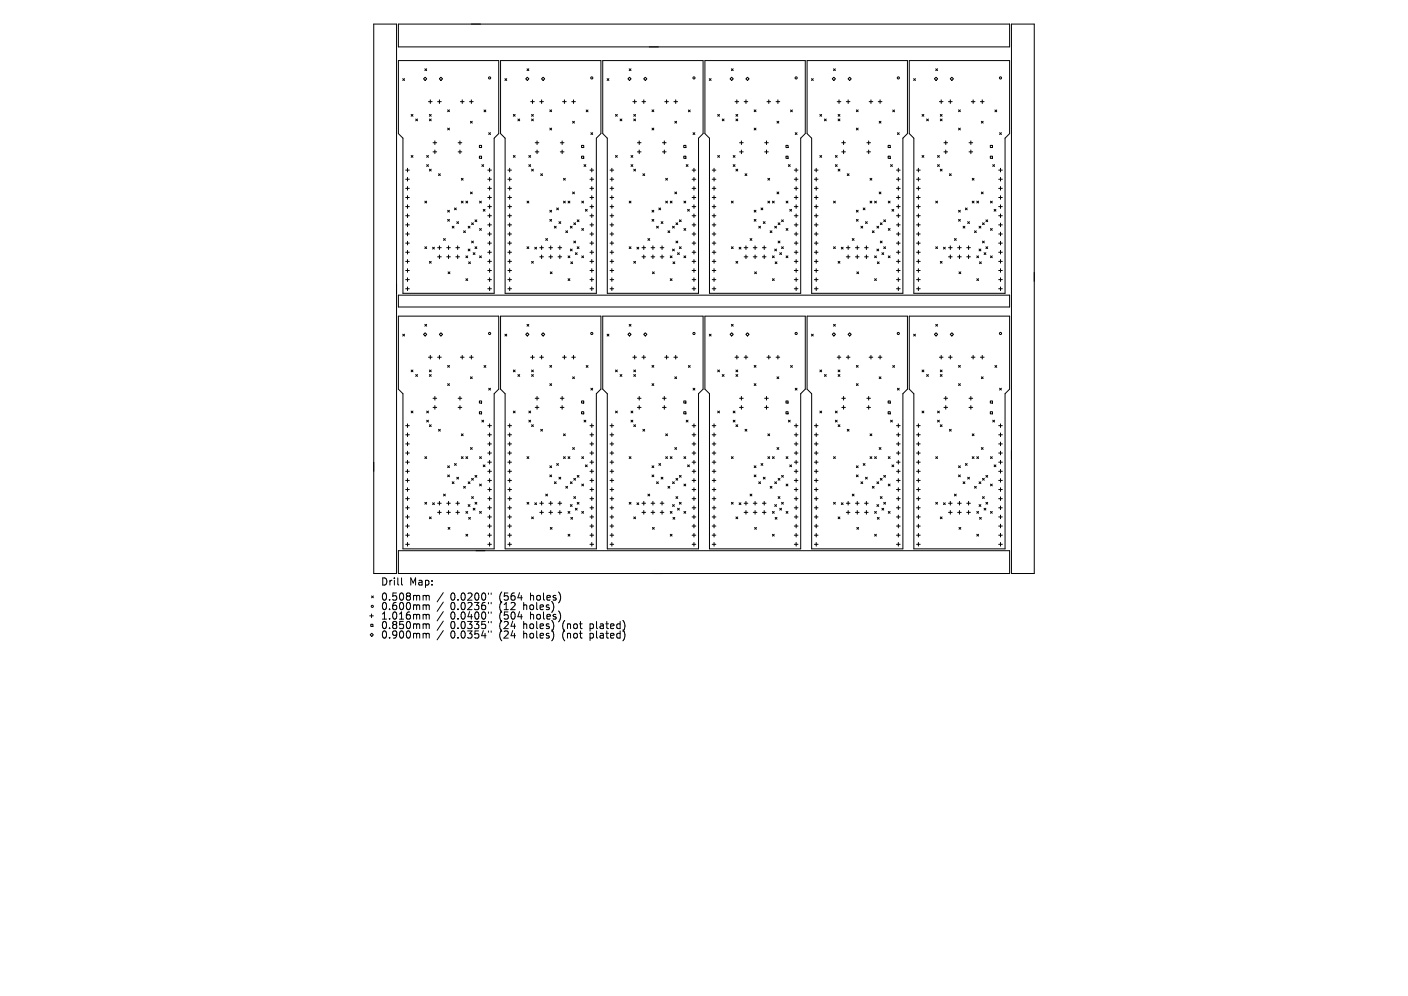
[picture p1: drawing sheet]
<svg xmlns="http://www.w3.org/2000/svg" width="297mm" height="210mm" viewBox="0 0 297 210" stroke-linecap="round" stroke-linejoin="round" font-family="sans-serif">
<defs><g id="words">
<g font-size="2.1">
<text x="80.3" y="123.7">Drill</text>
<text x="86.3" y="123.7">Map:</text>
<text x="80.3" y="126.8">0.508mm</text>
<text x="80.3" y="128.8">0.600mm</text>
<text x="80.3" y="130.8">1.016mm</text>
<text x="95" y="126.8">0.0200&quot;</text>
<text x="95" y="128.8">0.0236&quot;</text>
<text x="95" y="130.8">0.0400&quot;</text>
<text x="105.4" y="126.8">(564</text>
<text x="105.4" y="128.8">(12</text>
<text x="105.4" y="130.8">(504</text>
<text x="110.6" y="128.8">holes)</text>
<text x="112.1" y="126.8">holes)</text>
<text x="112.1" y="130.8">holes)</text>
<text x="80.3" y="132.8">0.850mm</text>
<text x="80.3" y="134.8">0.900mm</text>
<text x="95" y="132.8">0.0335&quot;</text>
<text x="95" y="134.8">0.0354&quot;</text>
<text x="105.4" y="132.8">(24</text>
<text x="105.4" y="134.8">(24</text>
<text x="110.6" y="132.8">holes)</text>
<text x="110.6" y="134.8">holes)</text>
<text x="119" y="132.8">(not</text>
<text x="119" y="134.8">(not</text>
<text x="124.9" y="132.8">plated)</text>
<text x="124.9" y="134.8">plated)</text>
</g>
</g></defs>
<g fill="none" stroke="#000" stroke-width=".21">
<path d="M78.8 5.1h4.8v115.8h-4.8zM84 12.8h21.2v15.4l-1 .9v32.7h-19.2v-32.7l-1-.9zM84 5.1h129v4.8h-129zM85 16.6l.3 .4M85.3 16.6l-.3 .4M89.3 16.6l.4-.3 .3 .3-.3 .4zM89.6 14.5l.4 .4M90 14.5l-.4 .4M92.7 16.6l.3-.3 .4 .3-.4 .4zM105.6 12.8h21.2v15.4l-1 .9v32.7h-19.3v-32.7l-.9-.9zM106.5 16.6l.4 .4M106.9 16.6l-.4 .4"/>
<path d="M111.2 14.5l.4 .4M111.2 16.3l.4 .3-.4 .4-.3-.4zM111.6 14.5l-.4 .4M114.2 16.6l.4-.3 .3 .3-.3 .4zM127.1 12.8h21.2v15.4l-1 .9v32.7h-19.2v-32.7l-1-.9zM128.1 16.6l.3 .4M128.4 16.6l-.3 .4M132.7 14.5l.4 .4M132.8 16.3l.3 .3-.3 .4-.4-.4zM133.1 14.5l-.4 .4M136.1 16.3l.4 .3-.4 .4-.3-.4zM148.7 12.8h21.2v15.4l-1 .9v32.7h-19.2v-32.7l-1-.9z"/>
<path d="M149.6 16.6l.4 .4M150 16.6l-.4 .4M154 16.6l.3-.3 .4 .3-.4 .4zM154.3 14.5l.4 .4M154.7 14.5l-.4 .4M157.3 16.6l.4-.3 .3 .3-.3 .4zM170.2 12.8h21.2v15.4l-.9 .9v32.7h-19.3v-32.7l-1-.9zM171.2 16.6l.4 .4M171.6 16.6l-.4 .4M175.6 16.6l.3-.3 .3 .3-.3 .4zM175.8 14.5l.4 .4M176.2 14.5l-.4 .4"/>
<path d="M178.9 16.6l.3-.3 .4 .3-.4 .4zM191.8 12.8h21.2v15.4l-1 .9v32.7h-19.2v-32.7l-1-.9zM192.7 16.6l.4 .4M193.1 16.6l-.4 .4M197.4 14.5l.4 .4M197.4 16.3l.4 .3-.4 .4-.3-.4zM197.8 14.5l-.4 .4M200.4 16.6l.4-.3 .3 .3-.3 .4zM213.4 5.1h4.8v115.8h-4.8zM85.6 35.9h.7M85.6 37.8h.7M85.6 39.7h.7"/>
<path d="M86 35.5v.8M86 37.4v.8M86 39.3v.8M86.7 24.1l.4 .4M86.7 32.8l.4 .4M87.1 24.1l-.4 .4M87.1 32.8l-.4 .4M87.7 25.1l.4 .4M88.1 25.1l-.4 .4M90 32.8l.4 .4M90 34.7l.4 .4M90.4 32.8l-.4 .4"/>
<path d="M90.4 34.7l-.4 .4M90.4 21.4h.8M90.6 24.1l.4 .4M90.6 25.1l.4 .4M90.6 35.7l.4 .4M90.8 21v.8M91 24.1l-.4 .4M91 25.1l-.4 .4M91 35.7l-.4 .4M91.3 30.1h.8M91.3 32h.8M91.7 29.7v.8"/>
<path d="M91.7 31.6v.8M92.3 21.4h.8M92.5 36.6l.4 .4M92.7 21v.8M92.9 36.6l-.4 .4M94.4 23.2l.4 .4M94.4 27l.4 .4M94.8 23.2l-.4 .4M94.8 27l-.4 .4M96.6 30.1h.8M96.6 32h.8M97 29.7v.8"/>
<path d="M97 31.6v.8M97.1 21.4h.8M97.3 37.6l.4 .4M97.5 21v.8M97.7 37.6l-.4 .4M99 21.4h.8M99.2 25.6l.4 .4M99.4 21v.8M99.6 25.6l-.4 .4M101.1 30.7h.5v.4h-.5zM101.1 32.9h.5v.5h-.5zM101.6 34.7l.4 .4"/>
<path d="M102 34.7l-.4 .4M102.1 23.2l.4 .4M102.5 23.2l-.4 .4M102.9 35.9h.8M102.9 37.8h.8M102.9 39.7h.8M103.1 28l.4 .4M103.3 35.5v.8M103.3 37.4v.8M103.3 39.3v.8M103.5 28l-.4 .4M107.1 35.9h.8"/>
<path d="M107.1 37.8h.8M107.1 39.7h.8M107.5 35.5v.8M107.5 37.4v.8M107.5 39.3v.8M108.3 24.1l.4 .4M108.3 32.8l.4 .4M108.7 24.1l-.4 .4M108.7 32.8l-.4 .4M109.2 25.1l.4 .4M109.6 25.1l-.4 .4M111.6 32.8l.3 .4"/>
<path d="M111.6 34.7l.3 .4M111.9 32.8l-.3 .4M111.9 34.7l-.3 .4M111.9 21.4h.8M112.1 24.1l.4 .4M112.1 25.1l.4 .4M112.1 35.7l.4 .4M112.3 21v.8M112.5 24.1l-.4 .4M112.5 25.1l-.4 .4M112.5 35.7l-.4 .4M112.9 30.1h.8"/>
<path d="M112.9 32h.8M113.3 29.7v.8M113.3 31.6v.8M113.9 21.4h.7M114.1 36.6l.3 .4M114.2 21v.8M114.4 36.6l-.3 .4M116 23.2l.4 .4M116 27l.4 .4M116.4 23.2l-.4 .4M116.4 27l-.4 .4M118.2 30.1h.8"/>
<path d="M118.2 32h.8M118.6 29.7v.8M118.6 31.6v.8M118.7 21.4h.7M118.9 37.6l.3 .4M119.1 21v.8M119.2 37.6l-.3 .4M120.6 21.4h.8M120.8 25.6l.4 .4M121 21v.8M121.2 25.6l-.4 .4M122.7 30.7h.4v.4h-.4z"/>
<path d="M122.7 32.9h.4v.5h-.4zM123.2 34.7l.4 .4M123.6 34.7l-.4 .4M123.7 23.2l.3 .4M124 23.2l-.3 .4M124.4 35.9h.8M124.4 37.8h.8M124.4 39.7h.8M124.6 28l.4 .4M124.8 35.5v.8M124.8 37.4v.8M124.8 39.3v.8"/>
<path d="M125 28l-.4 .4M128.7 35.9h.7M128.7 37.8h.7M128.7 39.7h.7M129.1 35.5v.8M129.1 37.4v.8M129.1 39.3v.8M129.8 24.1l.4 .4M129.8 32.8l.4 .4M130.2 24.1l-.4 .4M130.2 32.8l-.4 .4M130.8 25.1l.4 .4"/>
<path d="M131.2 25.1l-.4 .4M133.1 32.8l.4 .4M133.1 34.7l.4 .4M133.5 32.8l-.4 .4M133.5 34.7l-.4 .4M133.5 21.4h.8M133.7 24.1l.4 .4M133.7 25.1l.4 .4M133.7 35.7l.4 .4M133.9 21v.8M134.1 24.1l-.4 .4M134.1 25.1l-.4 .4"/>
<path d="M134.1 35.7l-.4 .4M134.5 30.1h.7M134.5 32h.7M134.8 29.7v.8M134.8 31.6v.8M135.4 21.4h.8M135.6 36.6l.4 .4M135.8 21v.8M136 36.6l-.4 .4M137.5 23.2l.4 .4M137.5 27l.4 .4M137.9 23.2l-.4 .4"/>
<path d="M137.9 27l-.4 .4M139.7 30.1h.8M139.7 32h.8M140.1 29.7v.8M140.1 31.6v.8M140.2 21.4h.8M140.4 37.6l.4 .4M140.6 21v.8M140.8 37.6l-.4 .4M142.2 21.4h.7M142.3 25.6l.4 .4M142.5 21v.8"/>
<path d="M142.7 25.6l-.4 .4M144.2 30.7h.5v.4h-.5zM144.2 32.9h.5v.5h-.5zM144.7 34.7l.4 .4M145.1 34.7l-.4 .4M145.2 23.2l.4 .4M145.6 23.2l-.4 .4M146 35.9h.8M146 37.8h.8M146 39.7h.8M146.2 28l.4 .4M146.4 35.5v.8"/>
<path d="M146.4 37.4v.8M146.4 39.3v.8M146.6 28l-.4 .4M150.2 35.9h.8M150.2 37.8h.8M150.2 39.7h.8M150.6 35.5v.8M150.6 37.4v.8M150.6 39.3v.8M151.4 24.1l.4 .4M151.4 32.8l.4 .4M151.8 24.1l-.4 .4"/>
<path d="M151.8 32.8l-.4 .4M152.3 25.1l.4 .4M152.7 25.1l-.4 .4M154.7 32.8l.3 .4M154.7 34.7l.3 .4M155 32.8l-.3 .4M155 34.7l-.3 .4M155 21.4h.8M155.2 24.1l.4 .4M155.2 25.1l.4 .4M155.2 35.7l.4 .4M155.4 21v.8"/>
<path d="M155.6 24.1l-.4 .4M155.6 25.1l-.4 .4M155.6 35.7l-.4 .4M156 30.1h.8M156 32h.8M156.4 29.7v.8M156.4 31.6v.8M157 21.4h.7M157.2 36.6l.3 .4M157.4 21v.8M157.5 36.6l-.3 .4M159.1 23.2l.4 .4"/>
<path d="M159.1 27l.4 .4M159.5 23.2l-.4 .4M159.5 27l-.4 .4M161.3 30.1h.8M161.3 32h.8M161.7 29.7v.8M161.7 31.6v.8M161.8 21.4h.7M162 37.6l.4 .4M162.2 21v.8M162.4 37.6l-.4 .4M163.7 21.4h.8"/>
<path d="M163.9 25.6l.4 .4M164.1 21v.8M164.3 25.6l-.4 .4M165.8 30.7h.4v.4h-.4zM165.8 32.9h.4v.5h-.4zM166.3 34.7l.4 .4M166.7 34.7l-.4 .4M166.8 23.2l.3 .4M167.1 23.2l-.3 .4M167.6 35.9h.7M167.6 37.8h.7M167.6 39.7h.7"/>
<path d="M167.7 28l.4 .4M167.9 35.5v.8M167.9 37.4v.8M167.9 39.3v.8M168.1 28l-.4 .4M171.8 35.9h.8M171.8 37.8h.8M171.8 39.7h.8M172.2 35.5v.8M172.2 37.4v.8M172.2 39.3v.8M172.9 24.1l.4 .4"/>
<path d="M172.9 32.8l.4 .4M173.3 32.8l-.4 .4M173.3 24.1l-.4 .4M173.9 25.1l.4 .4M174.3 25.1l-.4 .4M176.2 32.8l.4 .4M176.2 34.7l.4 .4M176.6 32.8l-.4 .4M176.6 34.7l-.4 .4M176.6 21.4h.8M176.8 24.1l.4 .4M176.8 25.1l.4 .4"/>
<path d="M176.8 35.7l.4 .4M177 21v.8M177.2 24.1l-.4 .4M177.2 25.1l-.4 .4M177.2 35.7l-.4 .4M177.6 30.1h.7M177.6 32h.7M177.9 29.7v.8M177.9 31.6v.8M178.5 21.4h.8M178.7 36.6l.4 .4M178.9 21v.8"/>
<path d="M179.1 36.6l-.4 .4M180.6 23.2l.4 .4M180.6 27l.4 .4M181 23.2l-.4 .4M181 27l-.4 .4M182.9 30.1h.7M182.9 32h.7M183.2 29.7v.8M183.2 31.6v.8M183.3 21.4h.8M183.5 37.6l.4 .4M183.7 21v.8"/>
<path d="M183.9 37.6l-.4 .4M185.3 21.4h.7M185.4 25.6l.4 .4M185.6 21v.8M185.8 25.6l-.4 .4M187.3 30.7h.5v.4h-.5zM187.3 32.9h.5v.5h-.5zM187.9 34.7l.3 .4M188.2 34.7l-.3 .4M188.3 23.2l.4 .4M188.7 23.2l-.4 .4M189.1 35.9h.8"/>
<path d="M189.1 37.8h.8M189.1 39.7h.8M189.3 28l.4 .4M189.5 35.5v.8M189.5 37.4v.8M189.5 39.3v.8M189.7 28l-.4 .4M193.3 35.9h.8M193.3 37.8h.8M193.3 39.7h.8M193.7 35.5v.8M193.7 37.4v.8"/>
<path d="M193.7 39.3v.8M194.5 24.1l.4 .4M194.5 32.8l.4 .4M194.9 32.8l-.4 .4M194.9 24.1l-.4 .4M195.5 25.1l.3 .4M195.8 25.1l-.3 .4M197.8 32.8l.4 .4M197.8 34.7l.4 .4M198.2 32.8l-.4 .4M198.2 34.7l-.4 .4M198.2 21.4h.7"/>
<path d="M198.3 24.1l.4 .4M198.3 25.1l.4 .4M198.3 35.7l.4 .4M198.5 21v.8M198.7 24.1l-.4 .4M198.7 25.1l-.4 .4M198.7 35.7l-.4 .4M199.1 30.1h.8M199.1 32h.8M199.5 29.7v.8M199.5 31.6v.8M200.1 21.4h.7"/>
<path d="M200.3 36.6l.4 .4M200.5 21v.8M200.7 36.6l-.4 .4M202.2 23.2l.4 .4M202.2 27l.4 .4M202.6 23.2l-.4 .4M202.6 27l-.4 .4M204.4 30.1h.8M204.4 32h.8M204.8 29.7v.8M204.8 31.6v.8M204.9 21.4h.8"/>
<path d="M205.1 37.6l.4 .4M205.3 21v.8M205.5 37.6l-.4 .4M206.8 21.4h.8M207 25.6l.4 .4M207.2 21v.8M207.4 25.6l-.4 .4M208.9 30.7h.4v.4h-.4zM208.9 32.9h.4v.5h-.4zM209.4 34.7l.4 .4M209.8 34.7l-.4 .4M209.9 23.2l.4 .4"/>
<path d="M210.3 23.2l-.4 .4M210.7 35.9h.7M210.7 37.8h.7M210.7 39.7h.7M210.9 28l.3 .4M211 35.5v.8M211 37.4v.8M211 39.3v.8M211.2 28l-.3 .4M85.6 41.6h.7M85.6 43.6h.7M85.6 45.5h.7"/>
<path d="M85.6 47.4h.7M85.6 49.3h.7M85.6 51.3h.7M85.6 53.2h.7M85.6 55.1h.7M85.6 57h.7M85.6 59h.7M86 41.3v.7M86 43.2v.8M86 45.1v.8M86 47v.8M86 49v.7"/>
<path d="M86 50.9v.7M86 52.8v.8M86 54.7v.8M86 56.7v.7M86 58.6v.7M89.6 42.4l.4 .4M89.6 52l.4 .4M90 42.4l-.4 .4M90 52l-.4 .4M90.6 55.1l.4 .4M91 55.1l-.4 .4M91.2 52.1l.4 .4"/>
<path d="M91.6 52.1l-.4 .4M92.3 52.2h.8M92.3 54.1h.8M92.7 51.8v.8M92.7 53.8v.7M93.6 50.3l.3 .4M93.9 50.3l-.3 .4M94.2 52.2h.8M94.2 54.1h.8M94.4 44.3l.4 .4M94.4 46.3l.4 .3M94.5 57.3l.4 .4"/>
<path d="M94.6 51.8v.8M94.6 53.8v.7M94.8 44.3l-.4 .4M94.8 46.3l-.4 .3M94.9 57.3l-.4 .4M95.4 47.7l.4 .4M95.8 47.7l-.4 .4M95.9 43.9l.4 .3M96.2 52.2h.7M96.2 54.1h.7M96.3 43.9l-.4 .3M96.3 46.7l.4 .4"/>
<path d="M96.5 51.8v.8M96.5 53.8v.7M96.7 46.7l-.4 .4M97.3 42.4l.4 .4M97.7 42.4l-.4 .4M97.8 48.7l.4 .4M98.2 48.7l-.4 .4M98.3 42.4l.4 .4M98.3 54l.4 .3M98.3 58.8l.4 .4M98.7 42.4l-.4 .4M98.7 54l-.4 .3"/>
<path d="M98.7 58.8l-.4 .4M98.8 47.7l.3 .4M98.8 52.5l.3 .4M98.9 55.2l.3 .4M99.1 47.7l-.3 .4M99.1 52.5l-.3 .4M99.2 55.2l-.3 .4M99.2 40.5l.4 .4M99.5 47l.4 .4M99.5 50.8l.4 .4M99.6 40.5l-.4 .4M99.8 53.3l.4 .4"/>
<path d="M99.9 47l-.4 .4M99.9 50.8l-.4 .4M100.2 52l.4 .4M100.2 53.3l-.4 .4M100.2 46.4l.4 .3M100.6 52l-.4 .4M100.6 46.4l-.4 .3M101.2 54l.3 .3M101.2 42.4l.3 .4M101.2 48.2l.3 .4M101.5 42.4l-.3 .4M101.5 48.2l-.3 .4"/>
<path d="M101.5 54l-.3 .3M101.9 44.1l.4 .4M102.3 44.1l-.4 .4M102.9 41.6h.8M102.9 43.6h.8M102.9 45.5h.8M102.9 47.4h.8M102.9 49.3h.8M102.9 51.3h.8M102.9 53.2h.8M102.9 55.1h.8M102.9 57h.8"/>
<path d="M102.9 59h.8M103.3 41.3v.7M103.3 43.2v.8M103.3 45.1v.8M103.3 47v.8M103.3 49v.7M103.3 50.9v.7M103.3 52.8v.8M103.3 54.7v.8M103.3 56.7v.7M103.3 58.6v.7M107.1 41.6h.8"/>
<path d="M107.1 43.6h.8M107.1 45.5h.8M107.1 47.4h.8M107.1 49.3h.8M107.1 51.3h.8M107.1 53.2h.8M107.1 55.1h.8M107.1 57h.8M107.1 59h.8M107.5 41.3v.7M107.5 43.2v.8M107.5 45.1v.8"/>
<path d="M107.5 47v.8M107.5 49v.7M107.5 50.9v.7M107.5 52.8v.8M107.5 54.7v.8M107.5 56.7v.7M107.5 58.6v.7M111.2 42.4l.4 .4M111.2 52l.4 .4M111.6 42.4l-.4 .4M111.6 52l-.4 .4M112.1 55.1l.4 .4"/>
<path d="M112.5 55.1l-.4 .4M112.8 52.1l.4 .4M113.2 52.1l-.4 .4M113.9 52.2h.7M113.9 54.1h.7M114.2 51.8v.8M114.2 53.8v.7M115.1 50.3l.4 .4M115.5 50.3l-.4 .4M115.8 52.2h.8M115.8 54.1h.8M116 44.3l.4 .4"/>
<path d="M116 46.3l.4 .3M116.1 57.3l.4 .4M116.2 51.8v.8M116.2 53.8v.7M116.4 44.3l-.4 .4M116.4 46.3l-.4 .3M116.5 57.3l-.4 .4M116.9 47.7l.4 .4M117.3 47.7l-.4 .4M117.4 43.9l.4 .3M117.7 52.2h.8M117.7 54.1h.8"/>
<path d="M117.8 43.9l-.4 .3M117.9 46.7l.4 .4M118.1 51.8v.8M118.1 53.8v.7M118.3 46.7l-.4 .4M118.9 42.4l.3 .4M119.2 42.4l-.3 .4M119.3 48.7l.4 .4M119.7 48.7l-.4 .4M119.8 42.4l.4 .4M119.8 54l.4 .3M119.8 58.8l.4 .4"/>
<path d="M120.2 58.8l-.4 .4M120.2 42.4l-.4 .4M120.2 54l-.4 .3M120.3 47.7l.4 .4M120.3 52.5l.4 .4M120.4 55.2l.4 .4M120.7 47.7l-.4 .4M120.7 52.5l-.4 .4M120.8 55.2l-.4 .4M120.8 40.5l.4 .4M121 47l.4 .4M121 50.8l.4 .4"/>
<path d="M121.2 40.5l-.4 .4M121.4 53.3l.4 .4M121.4 47l-.4 .4M121.4 50.8l-.4 .4M121.8 52l.3 .4M121.8 53.3l-.4 .4M121.8 46.4l.3 .3M122.1 52l-.3 .4M122.1 46.4l-.3 .3M122.7 54l.4 .3M122.7 42.4l.4 .4M122.7 48.2l.4 .4"/>
<path d="M123.1 54l-.4 .3M123.1 42.4l-.4 .4M123.1 48.2l-.4 .4M123.5 44.1l.4 .4M123.9 44.1l-.4 .4M124.4 41.6h.8M124.4 43.6h.8M124.4 45.5h.8M124.4 47.4h.8M124.4 49.3h.8M124.4 51.3h.8M124.4 53.2h.8"/>
<path d="M124.4 55.1h.8M124.4 57h.8M124.4 59h.8M124.8 41.3v.7M124.8 43.2v.8M124.8 45.1v.8M124.8 47v.8M124.8 49v.7M124.8 50.9v.7M124.8 52.8v.8M124.8 54.7v.8M124.8 56.7v.7"/>
<path d="M124.8 58.6v.7M128.7 41.6h.7M128.7 43.6h.7M128.7 45.5h.7M128.7 47.4h.7M128.7 49.3h.7M128.7 51.3h.7M128.7 53.2h.7M128.7 55.1h.7M128.7 57h.7M128.7 59h.7M129.1 41.3v.7"/>
<path d="M129.1 43.2v.8M129.1 45.1v.8M129.1 47v.8M129.1 49v.7M129.1 50.9v.7M129.1 52.8v.8M129.1 54.7v.8M129.1 56.7v.7M129.1 58.6v.7M132.7 42.4l.4 .4M132.7 52l.4 .4M133.1 42.4l-.4 .4"/>
<path d="M133.1 52l-.4 .4M133.7 55.1l.4 .4M134.1 55.1l-.4 .4M134.4 52.1l.3 .4M134.7 52.1l-.3 .4M135.4 52.2h.8M135.4 54.1h.8M135.8 51.8v.8M135.8 53.8v.7M136.7 50.3l.4 .4M137.1 50.3l-.4 .4M137.3 52.2h.8"/>
<path d="M137.3 54.1h.8M137.5 44.3l.4 .4M137.5 46.3l.4 .3M137.6 57.3l.4 .4M137.7 51.8v.8M137.7 53.8v.7M137.9 44.3l-.4 .4M137.9 46.3l-.4 .3M138 57.3l-.4 .4M138.5 47.7l.4 .4M138.9 47.7l-.4 .4M139 43.9l.4 .3"/>
<path d="M139.3 52.2h.7M139.3 54.1h.7M139.4 43.9l-.4 .3M139.5 46.7l.3 .4M139.6 51.8v.8M139.6 53.8v.7M139.8 46.7l-.3 .4M140.4 42.4l.4 .4M140.8 42.4l-.4 .4M140.9 48.7l.4 .4M141.3 48.7l-.4 .4M141.4 42.4l.4 .4"/>
<path d="M141.4 54l.4 .3M141.4 58.8l.4 .4M141.8 58.8l-.4 .4M141.8 42.4l-.4 .4M141.8 54l-.4 .3M141.9 47.7l.3 .4M141.9 52.5l.3 .4M142 55.2l.3 .4M142.2 47.7l-.3 .4M142.2 52.5l-.3 .4M142.3 55.2l-.3 .4M142.3 40.5l.4 .4"/>
<path d="M142.6 47l.4 .4M142.6 50.8l.4 .4M142.7 40.5l-.4 .4M142.9 53.3l.4 .4M143 47l-.4 .4M143 50.8l-.4 .4M143.3 52l.4 .4M143.3 53.3l-.4 .4M143.3 46.4l.4 .3M143.7 52l-.4 .4M143.7 46.4l-.4 .3M144.3 42.4l.4 .4"/>
<path d="M144.3 48.2l.4 .4M144.3 54l.4 .3M144.7 54l-.4 .3M144.7 42.4l-.4 .4M144.7 48.2l-.4 .4M145 44.1l.4 .4M145.4 44.1l-.4 .4M146 41.6h.8M146 43.6h.8M146 45.5h.8M146 47.4h.8M146 49.3h.8"/>
<path d="M146 51.3h.8M146 53.2h.8M146 55.1h.8M146 57h.8M146 59h.8M146.4 41.3v.7M146.4 43.2v.8M146.4 45.1v.8M146.4 47v.8M146.4 49v.7M146.4 50.9v.7M146.4 52.8v.8"/>
<path d="M146.4 54.7v.8M146.4 56.7v.7M146.4 58.6v.7M150.2 41.6h.8M150.2 43.6h.8M150.2 45.5h.8M150.2 47.4h.8M150.2 49.3h.8M150.2 51.3h.8M150.2 53.2h.8M150.2 55.1h.8M150.2 57h.8"/>
<path d="M150.2 59h.8M150.6 41.3v.7M150.6 43.2v.8M150.6 45.1v.8M150.6 47v.8M150.6 49v.7M150.6 50.9v.7M150.6 52.8v.8M150.6 54.7v.8M150.6 56.7v.7M150.6 58.6v.7M154.3 42.4l.4 .4"/>
<path d="M154.3 52l.4 .4M154.7 42.4l-.4 .4M154.7 52l-.4 .4M155.2 55.1l.4 .4M155.6 55.1l-.4 .4M155.9 52.1l.4 .4M156.3 52.1l-.4 .4M157 52.2h.7M157 54.1h.7M157.4 51.8v.8M157.4 53.8v.7M158.2 50.3l.4 .4"/>
<path d="M158.6 50.3l-.4 .4M158.9 52.2h.8M158.9 54.1h.8M159.1 44.3l.4 .4M159.1 46.3l.4 .3M159.2 57.3l.4 .4M159.3 51.8v.8M159.3 53.8v.7M159.5 44.3l-.4 .4M159.5 46.3l-.4 .3M159.6 57.3l-.4 .4M160 47.7l.4 .4"/>
<path d="M160.4 47.7l-.4 .4M160.5 43.9l.4 .3M160.8 52.2h.8M160.8 54.1h.8M160.9 43.9l-.4 .3M161 46.7l.4 .4M161.2 51.8v.8M161.2 53.8v.7M161.4 46.7l-.4 .4M162 42.4l.4 .4M162.4 42.4l-.4 .4M162.5 48.7l.3 .4"/>
<path d="M162.8 48.7l-.3 .4M162.9 42.4l.4 .4M162.9 54l.4 .3M162.9 58.8l.4 .4M163.3 58.8l-.4 .4M163.3 42.4l-.4 .4M163.3 54l-.4 .3M163.4 47.7l.4 .4M163.4 52.5l.4 .4M163.5 55.2l.4 .4M163.8 47.7l-.4 .4M163.8 52.5l-.4 .4"/>
<path d="M163.9 55.2l-.4 .4M163.9 40.5l.4 .4M164.1 47l.4 .4M164.1 50.8l.4 .4M164.3 40.5l-.4 .4M164.5 53.3l.4 .4M164.5 47l-.4 .4M164.5 50.8l-.4 .4M164.9 52l.3 .4M164.9 53.3l-.4 .4M164.9 46.4l.3 .3M165.2 52l-.3 .4"/>
<path d="M165.2 46.4l-.3 .3M165.8 54l.4 .3M165.8 42.4l.4 .4M165.8 48.2l.4 .4M166.2 54l-.4 .3M166.2 42.4l-.4 .4M166.2 48.2l-.4 .4M166.6 44.1l.4 .4M167 44.1l-.4 .4M167.6 41.6h.7M167.6 43.6h.7M167.6 45.5h.7"/>
<path d="M167.6 47.4h.7M167.6 49.3h.7M167.6 51.3h.7M167.6 53.2h.7M167.6 55.1h.7M167.6 57h.7M167.6 59h.7M167.9 41.3v.7M167.9 43.2v.8M167.9 45.1v.8M167.9 47v.8M167.9 49v.7"/>
<path d="M167.9 50.9v.7M167.9 52.8v.8M167.9 54.7v.8M167.9 56.7v.7M167.9 58.6v.7M171.8 41.6h.8M171.8 43.6h.8M171.8 45.5h.8M171.8 47.4h.8M171.8 49.3h.8M171.8 51.3h.8M171.8 53.2h.8"/>
<path d="M171.8 55.1h.8M171.8 57h.8M171.8 59h.8M172.2 41.3v.7M172.2 43.2v.8M172.2 45.1v.8M172.2 47v.8M172.2 49v.7M172.2 50.9v.7M172.2 52.8v.8M172.2 54.7v.8M172.2 56.7v.7"/>
<path d="M172.2 58.6v.7M175.8 42.4l.4 .4M175.8 52l.4 .4M176.2 42.4l-.4 .4M176.2 52l-.4 .4M176.8 55.1l.4 .4M177.2 55.1l-.4 .4M177.5 52.1l.3 .4M177.8 52.1l-.3 .4M178.5 52.2h.8M178.5 54.1h.8M178.9 51.8v.8"/>
<path d="M178.9 53.8v.7M179.8 50.3l.4 .4M180.2 50.3l-.4 .4M180.4 52.2h.8M180.4 54.1h.8M180.6 44.3l.4 .4M180.6 46.3l.4 .3M180.7 57.3l.4 .4M180.8 51.8v.8M180.8 53.8v.7M181 44.3l-.4 .4M181 46.3l-.4 .3"/>
<path d="M181.1 57.3l-.4 .4M181.6 47.7l.4 .4M182 47.7l-.4 .4M182.1 43.9l.4 .3M182.4 52.2h.7M182.4 54.1h.7M182.5 43.9l-.4 .3M182.6 46.7l.3 .4M182.8 51.8v.8M182.8 53.8v.7M182.9 46.7l-.3 .4M183.5 42.4l.4 .4"/>
<path d="M183.9 42.4l-.4 .4M184 48.7l.4 .4M184.4 48.7l-.4 .4M184.5 42.4l.4 .4M184.5 54l.4 .3M184.5 58.8l.4 .4M184.9 58.8l-.4 .4M184.9 42.4l-.4 .4M184.9 54l-.4 .3M185 47.7l.4 .4M185 52.5l.4 .4M185.1 55.2l.3 .4"/>
<path d="M185.4 47.7l-.4 .4M185.4 52.5l-.4 .4M185.4 55.2l-.3 .4M185.4 40.5l.4 .4M185.7 47l.4 .4M185.7 50.8l.4 .4M185.8 40.5l-.4 .4M186 53.3l.4 .4M186.1 47l-.4 .4M186.1 50.8l-.4 .4M186.4 53.3l-.4 .4M186.4 46.4l.4 .3"/>
<path d="M186.4 52l.4 .4M186.8 52l-.4 .4M186.8 46.4l-.4 .3M187.4 42.4l.4 .4M187.4 48.2l.4 .4M187.4 54l.4 .3M187.8 54l-.4 .3M187.8 42.4l-.4 .4M187.8 48.2l-.4 .4M188.1 44.1l.4 .4M188.5 44.1l-.4 .4M189.1 41.6h.8"/>
<path d="M189.1 43.6h.8M189.1 45.5h.8M189.1 47.4h.8M189.1 49.3h.8M189.1 51.3h.8M189.1 53.2h.8M189.1 55.1h.8M189.1 57h.8M189.1 59h.8M189.5 41.3v.7M189.5 43.2v.8M189.5 45.1v.8"/>
<path d="M189.5 47v.8M189.5 49v.7M189.5 50.9v.7M189.5 52.8v.8M189.5 54.7v.8M189.5 56.7v.7M189.5 58.6v.7M193.3 41.6h.8M193.3 43.6h.8M193.3 45.5h.8M193.3 47.4h.8M193.3 49.3h.8"/>
<path d="M193.3 51.3h.8M193.3 53.2h.8M193.3 55.1h.8M193.3 57h.8M193.3 59h.8M193.7 41.3v.7M193.7 43.2v.8M193.7 45.1v.8M193.7 47v.8M193.7 49v.7M193.7 50.9v.7M193.7 52.8v.8"/>
<path d="M193.7 54.7v.8M193.7 56.7v.7M193.7 58.6v.7M197.4 42.4l.4 .4M197.4 52l.4 .4M197.8 42.4l-.4 .4M197.8 52l-.4 .4M198.3 55.1l.4 .4M198.7 55.1l-.4 .4M199 52.1l.4 .4M199.4 52.1l-.4 .4M200.1 52.2h.7"/>
<path d="M200.1 54.1h.7M200.5 51.8v.8M200.5 53.8v.7M201.3 50.3l.4 .4M201.7 50.3l-.4 .4M202 52.2h.8M202 54.1h.8M202.2 44.3l.4 .4M202.2 46.3l.4 .3M202.3 57.3l.4 .4M202.4 51.8v.8M202.4 53.8v.7"/>
<path d="M202.6 44.3l-.4 .4M202.6 46.3l-.4 .3M202.7 57.3l-.4 .4M203.2 47.7l.3 .4M203.5 47.7l-.3 .4M203.6 43.9l.4 .3M203.9 52.2h.8M203.9 54.1h.8M204 43.9l-.4 .3M204.1 46.7l.4 .4M204.3 51.8v.8M204.3 53.8v.7"/>
<path d="M204.5 46.7l-.4 .4M205.1 42.4l.4 .4M205.5 42.4l-.4 .4M205.6 48.7l.3 .4M205.9 48.7l-.3 .4M206 42.4l.4 .4M206 54l.4 .3M206 58.8l.4 .4M206.4 58.8l-.4 .4M206.4 42.4l-.4 .4M206.4 54l-.4 .3M206.5 47.7l.4 .4"/>
<path d="M206.5 52.5l.4 .4M206.6 55.2l.4 .4M206.9 47.7l-.4 .4M206.9 52.5l-.4 .4M207 55.2l-.4 .4M207 40.5l.4 .4M207.2 47l.4 .4M207.2 50.8l.4 .4M207.4 40.5l-.4 .4M207.6 53.3l.4 .4M207.6 47l-.4 .4M207.6 50.8l-.4 .4"/>
<path d="M208 52l.4 .4M208 53.3l-.4 .4M208 46.4l.4 .3M208.4 52l-.4 .4M208.4 46.4l-.4 .3M208.9 54l.4 .3M208.9 42.4l.4 .4M208.9 48.2l.4 .4M209.3 42.4l-.4 .4M209.3 48.2l-.4 .4M209.3 54l-.4 .3M209.7 44.1l.4 .4"/>
<path d="M210.1 44.1l-.4 .4M210.7 41.6h.7M210.7 43.6h.7M210.7 45.5h.7M210.7 47.4h.7M210.7 49.3h.7M210.7 51.3h.7M210.7 53.2h.7M210.7 55.1h.7M210.7 57h.7M210.7 59h.7M211 41.3v.7"/>
<path d="M211 43.2v.8M211 45.1v.8M211 47v.8M211 49v.7M211 50.9v.7M211 52.8v.8M211 54.7v.8M211 56.7v.7M211 58.6v.7M84 62.2h129v2.5h-129zM84 66.7h21.2v15.4l-1 .9v32.7h-19.2v-32.7l-1-.9zM85 70.5l.3 .4"/>
<path d="M85.3 70.5l-.3 .4M85.6 60.9h.7M86 60.5v.8M86.7 78l.4 .4M87.1 78l-.4 .4M87.7 79l.4 .4M88.1 79l-.4 .4M89.3 70.5l.4-.3 .3 .3-.3 .3zM89.6 68.4l.4 .4M90 68.4l-.4 .4M90.4 75.3h.8M90.6 78l.4 .4"/>
<path d="M90.6 79l.4 .4M90.8 74.9v.8M91 78l-.4 .4M91 79l-.4 .4M92.3 75.3h.8M92.7 70.5l.3-.3 .4 .3-.4 .3zM92.7 74.9v.8M94.4 77.1l.4 .3M94.8 77.1l-.4 .3M97.1 75.3h.8M97.5 74.9v.8M99 75.3h.8"/>
<path d="M99.2 79.5l.4 .3M99.4 74.9v.8M99.6 79.5l-.4 .3M102.1 77.1l.4 .4M102.5 77.1l-.4 .4M102.9 60.9h.8M103.3 60.5v.8M105.6 66.7h21.2v15.4l-1 .9v32.7h-19.3v-32.7l-.9-.9zM106.5 70.5l.4 .4M106.9 70.5l-.4 .4M107.1 60.9h.8M107.5 60.5v.8"/>
<path d="M108.3 78l.4 .4M108.7 78l-.4 .4M109.2 79l.4 .4M109.6 79l-.4 .4M110.9 70.5l.3-.3 .4 .3-.4 .3zM111.2 68.4l.4 .4M111.6 68.4l-.4 .4M111.9 75.3h.8M112.1 78l.4 .4M112.1 79l.4 .4M112.3 74.9v.8M112.5 78l-.4 .4"/>
<path d="M112.5 79l-.4 .4M113.9 75.3h.7M114.2 70.5l.4-.3 .3 .3-.3 .3zM114.2 74.9v.8M116 77.1l.4 .3M116.4 77.1l-.4 .3M118.7 75.3h.7M119.1 74.9v.8M120.6 75.3h.8M120.8 79.5l.4 .3M121 74.9v.8M121.2 79.5l-.4 .3"/>
<path d="M123.7 77.1l.3 .4M124 77.1l-.3 .4M124.4 60.9h.8M124.8 60.5v.8M127.1 66.7h21.2v15.4l-1 .9v32.7h-19.2v-32.7l-1-.9zM128.1 70.5l.3 .4M128.4 70.5l-.3 .4M128.7 60.9h.7M129.1 60.5v.8M129.8 78l.4 .4M130.2 78l-.4 .4M130.8 79l.4 .4"/>
<path d="M131.2 79l-.4 .4M132.4 70.5l.4-.3 .3 .3-.3 .3zM132.7 68.4l.4 .4M133.1 68.4l-.4 .4M133.5 75.3h.8M133.7 78l.4 .4M133.7 79l.4 .4M133.9 74.9v.8M134.1 78l-.4 .4M134.1 79l-.4 .4M135.4 75.3h.8M135.8 70.5l.3-.3 .4 .3-.4 .3z"/>
<path d="M135.8 74.9v.8M137.5 77.1l.4 .3M137.9 77.1l-.4 .3M140.2 75.3h.8M140.6 74.9v.8M142.2 75.3h.7M142.3 79.5l.4 .3M142.5 74.9v.8M142.7 79.5l-.4 .3M145.2 77.1l.4 .4M145.6 77.1l-.4 .4M146 60.9h.8"/>
<path d="M146.4 60.5v.8M148.7 66.7h21.2v15.4l-1 .9v32.7h-19.2v-32.7l-1-.9zM149.6 70.5l.4 .4M150 70.5l-.4 .4M150.2 60.9h.8M150.6 60.5v.8M151.4 78l.4 .4M151.8 78l-.4 .4M152.3 79l.4 .4M152.7 79l-.4 .4M154 70.5l.3-.3 .4 .3-.4 .3zM154.3 68.4l.4 .4"/>
<path d="M154.7 68.4l-.4 .4M155 75.3h.8M155.2 78l.4 .4M155.2 79l.4 .4M155.4 74.9v.8M155.6 78l-.4 .4M155.6 79l-.4 .4M157 75.3h.7M157.3 70.5l.4-.3 .3 .3-.3 .3zM157.4 74.9v.8M159.1 77.1l.4 .3M159.5 77.1l-.4 .3"/>
<path d="M161.8 75.3h.7M162.2 74.9v.8M163.7 75.3h.8M163.9 79.5l.4 .3M164.1 74.9v.8M164.3 79.5l-.4 .3M166.8 77.1l.3 .4M167.1 77.1l-.3 .4M167.6 60.9h.7M167.9 60.5v.8M170.2 66.7h21.2v15.4l-.9 .9v32.7h-19.3v-32.7l-1-.9zM171.2 70.5l.4 .4"/>
<path d="M171.6 70.5l-.4 .4M171.8 60.9h.8M172.2 60.5v.8M172.9 78l.4 .4M173.3 78l-.4 .4M173.9 79l.4 .4M174.3 79l-.4 .4M175.6 70.5l.3-.3 .3 .3-.3 .3zM175.8 68.4l.4 .4M176.2 68.4l-.4 .4M176.6 75.3h.8M176.8 78l.4 .4"/>
<path d="M176.8 79l.4 .4M177 74.9v.8M177.2 78l-.4 .4M177.2 79l-.4 .4M178.5 75.3h.8M178.9 70.5l.3-.3 .4 .3-.4 .3zM178.9 74.9v.8M180.6 77.1l.4 .3M181 77.1l-.4 .3M183.3 75.3h.8M183.7 74.9v.8M185.3 75.3h.7"/>
<path d="M185.4 79.5l.4 .3M185.6 74.9v.8M185.8 79.5l-.4 .3M188.3 77.1l.4 .4M188.7 77.1l-.4 .4M189.1 60.9h.8M189.5 60.5v.8M191.8 66.7h21.2v15.4l-1 .9v32.7h-19.2v-32.7l-1-.9zM192.7 70.5l.4 .4M193.1 70.5l-.4 .4M193.3 60.9h.8M193.7 60.5v.8"/>
<path d="M194.5 78l.4 .4M194.9 78l-.4 .4M195.5 79l.3 .4M195.8 79l-.3 .4M197.4 68.4l.4 .4M197.4 70.2l.4 .3-.4 .3-.3-.3zM197.8 68.4l-.4 .4M198.2 75.3h.7M198.3 78l.4 .4M198.3 79l.4 .4M198.5 74.9v.8M198.7 78l-.4 .4"/>
<path d="M198.7 79l-.4 .4M200.1 75.3h.7M200.4 70.5l.4-.3 .3 .3-.3 .3zM200.5 74.9v.8M202.2 77.1l.4 .3M202.6 77.1l-.4 .3M204.9 75.3h.8M205.3 74.9v.8M206.8 75.3h.8M207 79.5l.4 .3M207.2 74.9v.8M207.4 79.5l-.4 .3"/>
<path d="M209.9 77.1l.4 .4M210.3 77.1l-.4 .4M210.7 60.9h.7M211 60.5v.8M85.6 89.8h.7M85.6 91.7h.7M85.6 93.6h.7M85.6 95.5h.7M85.6 97.4h.7M85.6 99.4h.7M86 89.4v.7M86 91.3v.8"/>
<path d="M86 93.2v.8M86 95.1v.8M86 97.1v.7M86 99v.8M86.7 86.7l.4 .4M87.1 86.7l-.4 .4M89.6 96.3l.4 .4M90 96.3l-.4 .4M90 86.7l.4 .4M90 88.6l.4 .4M90.4 86.7l-.4 .4M90.4 88.6l-.4 .4"/>
<path d="M90.6 89.6l.4 .3M91 89.6l-.4 .3M91.3 84h.8M91.3 85.9h.8M91.7 83.6v.8M91.7 85.5v.8M92.5 90.5l.4 .4M92.9 90.5l-.4 .4M94.4 80.9l.4 .4M94.4 98.2l.4 .4M94.8 80.9l-.4 .4M94.8 98.2l-.4 .4"/>
<path d="M95.9 97.7l.4 .4M96.3 97.7l-.4 .4M96.6 84h.8M96.6 85.9h.8M97 83.6v.8M97 85.5v.8M97.3 96.3l.4 .4M97.3 91.5l.4 .4M97.7 96.3l-.4 .4M97.7 91.5l-.4 .4M98.3 96.3l.4 .4M98.7 96.3l-.4 .4"/>
<path d="M99.2 94.4l.4 .4M99.6 94.4l-.4 .4M101.1 84.5h.5v.5h-.5zM101.1 86.8h.5v.5h-.5zM101.2 96.3l.3 .4M101.5 96.3l-.3 .4M101.6 88.6l.4 .4M101.9 98l.4 .4M102 88.6l-.4 .4M102.3 98l-.4 .4M102.9 89.8h.8M102.9 91.7h.8"/>
<path d="M102.9 93.6h.8M102.9 95.5h.8M102.9 97.4h.8M102.9 99.4h.8M103.1 81.9l.4 .3M103.3 89.4v.7M103.3 91.3v.8M103.3 93.2v.8M103.3 95.1v.8M103.3 97.1v.7M103.3 99v.8M103.5 81.9l-.4 .3"/>
<path d="M107.1 89.8h.8M107.1 91.7h.8M107.1 93.6h.8M107.1 95.5h.8M107.1 97.4h.8M107.1 99.4h.8M107.5 89.4v.7M107.5 91.3v.8M107.5 93.2v.8M107.5 95.1v.8M107.5 97.1v.7M107.5 99v.8"/>
<path d="M108.3 86.7l.4 .4M108.7 86.7l-.4 .4M111.2 96.3l.4 .4M111.6 96.3l-.4 .4M111.6 86.7l.3 .4M111.6 88.6l.3 .4M111.9 86.7l-.3 .4M111.9 88.6l-.3 .4M112.1 89.6l.4 .3M112.5 89.6l-.4 .3M112.9 84h.8M112.9 85.9h.8"/>
<path d="M113.3 83.6v.8M113.3 85.5v.8M114.1 90.5l.3 .4M114.4 90.5l-.3 .4M116 80.9l.4 .4M116 98.2l.4 .4M116.4 80.9l-.4 .4M116.4 98.2l-.4 .4M117.4 97.7l.4 .4M117.8 97.7l-.4 .4M118.2 84h.8M118.2 85.9h.8"/>
<path d="M118.6 83.6v.8M118.6 85.5v.8M118.9 96.3l.3 .4M118.9 91.5l.3 .4M119.2 96.3l-.3 .4M119.2 91.5l-.3 .4M119.8 96.3l.4 .4M120.2 96.3l-.4 .4M120.8 94.4l.4 .4M121.2 94.4l-.4 .4M122.7 84.5h.4v.5h-.4zM122.7 86.8h.4v.5h-.4z"/>
<path d="M122.7 96.3l.4 .4M123.1 96.3l-.4 .4M123.2 88.6l.4 .4M123.5 98l.4 .4M123.6 88.6l-.4 .4M123.9 98l-.4 .4M124.4 89.8h.8M124.4 91.7h.8M124.4 93.6h.8M124.4 95.5h.8M124.4 97.4h.8M124.4 99.4h.8"/>
<path d="M124.6 81.9l.4 .3M124.8 89.4v.7M124.8 91.3v.8M124.8 93.2v.8M124.8 95.1v.8M124.8 97.1v.7M124.8 99v.8M125 81.9l-.4 .3M128.7 89.8h.7M128.7 91.7h.7M128.7 93.6h.7M128.7 95.5h.7"/>
<path d="M128.7 97.4h.7M128.7 99.4h.7M129.1 89.4v.7M129.1 91.3v.8M129.1 93.2v.8M129.1 95.1v.8M129.1 97.1v.7M129.1 99v.8M129.8 86.7l.4 .4M130.2 86.7l-.4 .4M132.7 96.3l.4 .4M133.1 96.3l-.4 .4"/>
<path d="M133.1 86.7l.4 .4M133.1 88.6l.4 .4M133.5 86.7l-.4 .4M133.5 88.6l-.4 .4M133.7 89.6l.4 .3M134.1 89.6l-.4 .3M134.5 84h.7M134.5 85.9h.7M134.8 83.6v.8M134.8 85.5v.8M135.6 90.5l.4 .4M136 90.5l-.4 .4"/>
<path d="M137.5 80.9l.4 .4M137.5 98.2l.4 .4M137.9 80.9l-.4 .4M137.9 98.2l-.4 .4M139 97.7l.4 .4M139.4 97.7l-.4 .4M139.7 84h.8M139.7 85.9h.8M140.1 83.6v.8M140.1 85.5v.8M140.4 96.3l.4 .4M140.4 91.5l.4 .4"/>
<path d="M140.8 96.3l-.4 .4M140.8 91.5l-.4 .4M141.4 96.3l.4 .4M141.8 96.3l-.4 .4M142.3 94.4l.4 .4M142.7 94.4l-.4 .4M144.2 84.5h.5v.5h-.5zM144.2 86.8h.5v.5h-.5zM144.3 96.3l.4 .4M144.7 96.3l-.4 .4M144.7 88.6l.4 .4M145 98l.4 .4"/>
<path d="M145.1 88.6l-.4 .4M145.4 98l-.4 .4M146 89.8h.8M146 91.7h.8M146 93.6h.8M146 95.5h.8M146 97.4h.8M146 99.4h.8M146.2 81.9l.4 .3M146.4 89.4v.7M146.4 91.3v.8M146.4 93.2v.8"/>
<path d="M146.4 95.1v.8M146.4 97.1v.7M146.4 99v.8M146.6 81.9l-.4 .3M150.2 89.8h.8M150.2 91.7h.8M150.2 93.6h.8M150.2 95.5h.8M150.2 97.4h.8M150.2 99.4h.8M150.6 89.4v.7M150.6 91.3v.8"/>
<path d="M150.6 93.2v.8M150.6 95.1v.8M150.6 97.1v.7M150.6 99v.8M151.4 86.7l.4 .4M151.8 86.7l-.4 .4M154.3 96.3l.4 .4M154.7 96.3l-.4 .4M154.7 86.7l.3 .4M154.7 88.6l.3 .4M155 86.7l-.3 .4M155 88.6l-.3 .4"/>
<path d="M155.2 89.6l.4 .3M155.6 89.6l-.4 .3M156 84h.8M156 85.9h.8M156.4 83.6v.8M156.4 85.5v.8M157.2 90.5l.3 .4M157.5 90.5l-.3 .4M159.1 80.9l.4 .4M159.1 98.2l.4 .4M159.5 80.9l-.4 .4M159.5 98.2l-.4 .4"/>
<path d="M160.5 97.7l.4 .4M160.9 97.7l-.4 .4M161.3 84h.8M161.3 85.9h.8M161.7 83.6v.8M161.7 85.5v.8M162 96.3l.4 .4M162 91.5l.4 .4M162.4 96.3l-.4 .4M162.4 91.5l-.4 .4M162.9 96.3l.4 .4M163.3 96.3l-.4 .4"/>
<path d="M163.9 94.4l.4 .4M164.3 94.4l-.4 .4M165.8 84.5h.4v.5h-.4zM165.8 86.8h.4v.5h-.4zM165.8 96.3l.4 .4M166.2 96.3l-.4 .4M166.3 88.6l.4 .4M166.6 98l.4 .4M166.7 88.6l-.4 .4M167 98l-.4 .4M167.6 89.8h.7M167.6 91.7h.7"/>
<path d="M167.6 93.6h.7M167.6 95.5h.7M167.6 97.4h.7M167.6 99.4h.7M167.7 81.9l.4 .3M167.9 89.4v.7M167.9 91.3v.8M167.9 93.2v.8M167.9 95.1v.8M167.9 97.1v.7M167.9 99v.8M168.1 81.9l-.4 .3"/>
<path d="M171.8 89.8h.8M171.8 91.7h.8M171.8 93.6h.8M171.8 95.5h.8M171.8 97.4h.8M171.8 99.4h.8M172.2 89.4v.7M172.2 91.3v.8M172.2 93.2v.8M172.2 95.1v.8M172.2 97.1v.7M172.2 99v.8"/>
<path d="M172.9 86.7l.4 .4M173.3 86.7l-.4 .4M175.8 96.3l.4 .4M176.2 96.3l-.4 .4M176.2 86.7l.4 .4M176.2 88.6l.4 .4M176.6 86.7l-.4 .4M176.6 88.6l-.4 .4M176.8 89.6l.4 .3M177.2 89.6l-.4 .3M177.6 84h.7M177.6 85.9h.7"/>
<path d="M177.9 83.6v.8M177.9 85.5v.8M178.7 90.5l.4 .4M179.1 90.5l-.4 .4M180.6 80.9l.4 .4M180.6 98.2l.4 .4M181 80.9l-.4 .4M181 98.2l-.4 .4M182.1 97.7l.4 .4M182.5 97.7l-.4 .4M182.9 84h.7M182.9 85.9h.7"/>
<path d="M183.2 83.6v.8M183.2 85.5v.8M183.5 96.3l.4 .4M183.5 91.5l.4 .4M183.9 96.3l-.4 .4M183.9 91.5l-.4 .4M184.5 96.3l.4 .4M184.9 96.3l-.4 .4M185.4 94.4l.4 .4M185.8 94.4l-.4 .4M187.3 84.5h.5v.5h-.5zM187.3 86.8h.5v.5h-.5z"/>
<path d="M187.4 96.3l.4 .4M187.8 96.3l-.4 .4M187.9 88.6l.3 .4M188.1 98l.4 .4M188.2 88.6l-.3 .4M188.5 98l-.4 .4M189.1 89.8h.8M189.1 91.7h.8M189.1 93.6h.8M189.1 95.5h.8M189.1 97.4h.8M189.1 99.4h.8"/>
<path d="M189.3 81.9l.4 .3M189.5 89.4v.7M189.5 91.3v.8M189.5 93.2v.8M189.5 95.1v.8M189.5 97.1v.7M189.5 99v.8M189.7 81.9l-.4 .3M193.3 89.8h.8M193.3 91.7h.8M193.3 93.6h.8M193.3 95.5h.8"/>
<path d="M193.3 97.4h.8M193.3 99.4h.8M193.7 89.4v.7M193.7 91.3v.8M193.7 93.2v.8M193.7 95.1v.8M193.7 97.1v.7M193.7 99v.8M194.5 86.7l.4 .4M194.9 86.7l-.4 .4M197.4 96.3l.4 .4M197.8 96.3l-.4 .4"/>
<path d="M197.8 86.7l.4 .4M197.8 88.6l.4 .4M198.2 86.7l-.4 .4M198.2 88.6l-.4 .4M198.3 89.6l.4 .3M198.7 89.6l-.4 .3M199.1 84h.8M199.1 85.9h.8M199.5 83.6v.8M199.5 85.5v.8M200.3 90.5l.4 .4M200.7 90.5l-.4 .4"/>
<path d="M202.2 80.9l.4 .4M202.2 98.2l.4 .4M202.6 80.9l-.4 .4M202.6 98.2l-.4 .4M203.6 97.7l.4 .4M204 97.7l-.4 .4M204.4 84h.8M204.4 85.9h.8M204.8 83.6v.8M204.8 85.5v.8M205.1 96.3l.4 .4M205.1 91.5l.4 .4"/>
<path d="M205.5 96.3l-.4 .4M205.5 91.5l-.4 .4M206 96.3l.4 .4M206.4 96.3l-.4 .4M207 94.4l.4 .4M207.4 94.4l-.4 .4M208.9 84.5h.4v.5h-.4zM208.9 86.8h.4v.5h-.4zM208.9 96.3l.4 .4M209.3 96.3l-.4 .4M209.4 88.6l.4 .4M209.7 98l.4 .4"/>
<path d="M209.8 88.6l-.4 .4M210.1 98l-.4 .4M210.7 89.8h.7M210.7 91.7h.7M210.7 93.6h.7M210.7 95.5h.7M210.7 97.4h.7M210.7 99.4h.7M210.9 81.9l.3 .3M211 89.4v.7M211 91.3v.8M211 93.2v.8"/>
<path d="M211 95.1v.8M211 97.1v.7M211 99v.8M211.2 81.9l-.3 .3M84 116.1h129v4.8h-129zM85.6 101.3h.7M85.6 103.2h.7M85.6 105.1h.7M85.6 107.1h.7M85.6 109h.7M85.6 110.9h.7M85.6 112.8h.7"/>
<path d="M85.6 114.8h.7M86 100.9v.8M86 102.8v.8M86 104.8v.7M86 106.7v.8M86 108.6v.8M86 110.5v.8M86 112.5v.7M86 114.4v.8M89.6 105.9l.4 .4M90 105.9l-.4 .4M90.6 109l.4 .4"/>
<path d="M91 109l-.4 .4M91.2 106l.4 .4M91.6 106l-.4 .4M92.3 106.1h.8M92.3 108h.8M92.7 105.7v.8M92.7 107.6v.8M93.6 104.2l.3 .4M93.9 104.2l-.3 .4M94.2 106.1h.8M94.2 108h.8M94.4 100.1l.4 .4"/>
<path d="M94.5 111.2l.4 .4M94.6 105.7v.8M94.6 107.6v.8M94.8 100.1l-.4 .4M94.9 111.2l-.4 .4M95.4 101.6l.4 .4M95.8 101.6l-.4 .4M96.2 106.1h.7M96.2 108h.7M96.3 100.6l.4 .4M96.5 105.7v.8M96.5 107.6v.8"/>
<path d="M96.7 100.6l-.4 .4M97.8 102.5l.4 .4M98.2 102.5l-.4 .4M98.3 107.8l.4 .4M98.3 112.7l.4 .3M98.7 107.8l-.4 .4M98.7 112.7l-.4 .3M98.8 101.6l.3 .4M98.8 106.4l.3 .4M98.9 109.1l.3 .4M99.1 101.6l-.3 .4M99.1 106.4l-.3 .4"/>
<path d="M99.2 109.1l-.3 .4M99.5 100.9l.4 .3M99.5 104.7l.4 .4M99.8 107.2l.4 .4M99.9 100.9l-.4 .3M99.9 104.7l-.4 .4M100.2 107.2l-.4 .4M100.2 100.2l.4 .4M100.2 105.9l.4 .4M100.6 105.9l-.4 .4M100.6 100.2l-.4 .4M101.2 102.1l.3 .4"/>
<path d="M101.2 107.8l.3 .4M101.5 102.1l-.3 .4M101.5 107.8l-.3 .4M102.9 101.3h.8M102.9 103.2h.8M102.9 105.1h.8M102.9 107.1h.8M102.9 109h.8M102.9 110.9h.8M102.9 112.8h.8M102.9 114.8h.8M103.3 100.9v.8"/>
<path d="M103.3 102.8v.8M103.3 104.8v.7M103.3 106.7v.8M103.3 108.6v.8M103.3 110.5v.8M103.3 112.5v.7M103.3 114.4v.8M107.1 101.3h.8M107.1 103.2h.8M107.1 105.1h.8M107.1 107.1h.8M107.1 109h.8"/>
<path d="M107.1 110.9h.8M107.1 112.8h.8M107.1 114.8h.8M107.5 100.9v.8M107.5 102.8v.8M107.5 104.8v.7M107.5 106.7v.8M107.5 108.6v.8M107.5 110.5v.8M107.5 112.5v.7M107.5 114.4v.8M111.2 105.9l.4 .4"/>
<path d="M111.6 105.9l-.4 .4M112.1 109l.4 .4M112.5 109l-.4 .4M112.8 106l.4 .4M113.2 106l-.4 .4M113.9 106.1h.7M113.9 108h.7M114.2 105.7v.8M114.2 107.6v.8M115.1 104.2l.4 .4M115.5 104.2l-.4 .4M115.8 106.1h.8"/>
<path d="M115.8 108h.8M116 100.1l.4 .4M116.1 111.2l.4 .4M116.2 105.7v.8M116.2 107.6v.8M116.4 100.1l-.4 .4M116.5 111.2l-.4 .4M116.9 101.6l.4 .4M117.3 101.6l-.4 .4M117.7 106.1h.8M117.7 108h.8M117.9 100.6l.4 .4"/>
<path d="M118.1 105.7v.8M118.1 107.6v.8M118.3 100.6l-.4 .4M119.3 102.5l.4 .4M119.7 102.5l-.4 .4M119.8 107.8l.4 .4M119.8 112.7l.4 .3M120.2 107.8l-.4 .4M120.2 112.7l-.4 .3M120.3 101.6l.4 .4M120.3 106.4l.4 .4M120.4 109.1l.4 .4"/>
<path d="M120.7 101.6l-.4 .4M120.7 106.4l-.4 .4M120.8 109.1l-.4 .4M121 100.9l.4 .3M121 104.7l.4 .4M121.4 107.2l.4 .4M121.4 100.9l-.4 .3M121.4 104.7l-.4 .4M121.8 105.9l.3 .4M121.8 107.2l-.4 .4M121.8 100.2l.3 .4M122.1 105.9l-.3 .4"/>
<path d="M122.1 100.2l-.3 .4M122.7 102.1l.4 .4M122.7 107.8l.4 .4M123.1 102.1l-.4 .4M123.1 107.8l-.4 .4M124.4 101.3h.8M124.4 103.2h.8M124.4 105.1h.8M124.4 107.1h.8M124.4 109h.8M124.4 110.9h.8M124.4 112.8h.8"/>
<path d="M124.4 114.8h.8M124.8 100.9v.8M124.8 102.8v.8M124.8 104.8v.7M124.8 106.7v.8M124.8 108.6v.8M124.8 110.5v.8M124.8 112.5v.7M124.8 114.4v.8M128.7 101.3h.7M128.7 103.2h.7M128.7 105.1h.7"/>
<path d="M128.7 107.1h.7M128.7 109h.7M128.7 110.9h.7M128.7 112.8h.7M128.7 114.8h.7M129.1 100.9v.8M129.1 102.8v.8M129.1 104.8v.7M129.1 106.7v.8M129.1 108.6v.8M129.1 110.5v.8M129.1 112.5v.7"/>
<path d="M129.1 114.4v.8M132.7 105.9l.4 .4M133.1 105.9l-.4 .4M133.7 109l.4 .4M134.1 109l-.4 .4M134.4 106l.3 .4M134.7 106l-.3 .4M135.4 106.1h.8M135.4 108h.8M135.8 105.7v.8M135.8 107.6v.8M136.7 104.2l.4 .4"/>
<path d="M137.1 104.2l-.4 .4M137.3 106.1h.8M137.3 108h.8M137.5 100.1l.4 .4M137.6 111.2l.4 .4M137.7 105.7v.8M137.7 107.6v.8M137.9 100.1l-.4 .4M138 111.2l-.4 .4M138.5 101.6l.4 .4M138.9 101.6l-.4 .4M139.3 106.1h.7"/>
<path d="M139.3 108h.7M139.5 100.6l.3 .4M139.6 105.7v.8M139.6 107.6v.8M139.8 100.6l-.3 .4M140.9 102.5l.4 .4M141.3 102.5l-.4 .4M141.4 107.8l.4 .4M141.4 112.7l.4 .3M141.8 107.8l-.4 .4M141.8 112.7l-.4 .3M141.9 101.6l.3 .4"/>
<path d="M141.9 106.4l.3 .4M142 109.1l.3 .4M142.2 101.6l-.3 .4M142.2 106.4l-.3 .4M142.3 109.1l-.3 .4M142.6 100.9l.4 .3M142.6 104.7l.4 .4M142.9 107.2l.4 .4M143 100.9l-.4 .3M143 104.7l-.4 .4M143.3 105.9l.4 .4M143.3 107.2l-.4 .4"/>
<path d="M143.3 100.2l.4 .4M143.7 105.9l-.4 .4M143.7 100.2l-.4 .4M144.3 107.8l.4 .4M144.3 102.1l.4 .4M144.7 102.1l-.4 .4M144.7 107.8l-.4 .4M146 101.3h.8M146 103.2h.8M146 105.1h.8M146 107.1h.8M146 109h.8"/>
<path d="M146 110.9h.8M146 112.8h.8M146 114.8h.8M146.4 100.9v.8M146.4 102.8v.8M146.4 104.8v.7M146.4 106.7v.8M146.4 108.6v.8M146.4 110.5v.8M146.4 112.5v.7M146.4 114.4v.8M150.2 101.3h.8"/>
<path d="M150.2 103.2h.8M150.2 105.1h.8M150.2 107.1h.8M150.2 109h.8M150.2 110.9h.8M150.2 112.8h.8M150.2 114.8h.8M150.6 100.9v.8M150.6 102.8v.8M150.6 104.8v.7M150.6 106.7v.8M150.6 108.6v.8"/>
<path d="M150.6 110.5v.8M150.6 112.5v.7M150.6 114.4v.8M154.3 105.9l.4 .4M154.7 105.9l-.4 .4M155.2 109l.4 .4M155.6 109l-.4 .4M155.9 106l.4 .4M156.3 106l-.4 .4M157 106.1h.7M157 108h.7M157.4 105.7v.8"/>
<path d="M157.4 107.6v.8M158.2 104.2l.4 .4M158.6 104.2l-.4 .4M158.9 106.1h.8M158.9 108h.8M159.1 100.1l.4 .4M159.2 111.2l.4 .4M159.3 105.7v.8M159.3 107.6v.8M159.5 100.1l-.4 .4M159.6 111.2l-.4 .4M160 101.6l.4 .4"/>
<path d="M160.4 101.6l-.4 .4M160.8 106.1h.8M160.8 108h.8M161 100.6l.4 .4M161.2 105.7v.8M161.2 107.6v.8M161.4 100.6l-.4 .4M162.5 102.5l.3 .4M162.8 102.5l-.3 .4M162.9 107.8l.4 .4M162.9 112.7l.4 .3M163.3 107.8l-.4 .4"/>
<path d="M163.3 112.7l-.4 .3M163.4 101.6l.4 .4M163.4 106.4l.4 .4M163.5 109.1l.4 .4M163.8 101.6l-.4 .4M163.8 106.4l-.4 .4M163.9 109.1l-.4 .4M164.1 100.9l.4 .3M164.1 104.7l.4 .4M164.5 107.2l.4 .4M164.5 100.9l-.4 .3M164.5 104.7l-.4 .4"/>
<path d="M164.9 105.9l.3 .4M164.9 107.2l-.4 .4M164.9 100.2l.3 .4M165.2 105.9l-.3 .4M165.2 100.2l-.3 .4M165.8 107.8l.4 .4M165.8 102.1l.4 .4M166.2 102.1l-.4 .4M166.2 107.8l-.4 .4M167.6 101.3h.7M167.6 103.2h.7M167.6 105.1h.7"/>
<path d="M167.6 107.1h.7M167.6 109h.7M167.6 110.9h.7M167.6 112.8h.7M167.6 114.8h.7M167.9 100.9v.8M167.9 102.8v.8M167.9 104.8v.7M167.9 106.7v.8M167.9 108.6v.8M167.9 110.5v.8M167.9 112.5v.7"/>
<path d="M167.9 114.4v.8M171.8 101.3h.8M171.8 103.2h.8M171.8 105.1h.8M171.8 107.1h.8M171.8 109h.8M171.8 110.9h.8M171.8 112.8h.8M171.8 114.8h.8M172.2 100.9v.8M172.2 102.8v.8M172.2 104.8v.7"/>
<path d="M172.2 106.7v.8M172.2 108.6v.8M172.2 110.5v.8M172.2 112.5v.7M172.2 114.4v.8M175.8 105.9l.4 .4M176.2 105.9l-.4 .4M176.8 109l.4 .4M177.2 109l-.4 .4M177.5 106l.3 .4M177.8 106l-.3 .4M178.5 106.1h.8"/>
<path d="M178.5 108h.8M178.9 105.7v.8M178.9 107.6v.8M179.8 104.2l.4 .4M180.2 104.2l-.4 .4M180.4 106.1h.8M180.4 108h.8M180.6 100.1l.4 .4M180.7 111.2l.4 .4M180.8 105.7v.8M180.8 107.6v.8M181 100.1l-.4 .4"/>
<path d="M181.1 111.2l-.4 .4M181.6 101.6l.4 .4M182 101.6l-.4 .4M182.4 106.1h.7M182.4 108h.7M182.6 100.6l.3 .4M182.8 105.7v.8M182.8 107.6v.8M182.9 100.6l-.3 .4M184 102.5l.4 .4M184.4 102.5l-.4 .4M184.5 107.8l.4 .4"/>
<path d="M184.5 112.7l.4 .3M184.9 107.8l-.4 .4M184.9 112.7l-.4 .3M185 101.6l.4 .4M185 106.4l.4 .4M185.1 109.1l.3 .4M185.4 101.6l-.4 .4M185.4 106.4l-.4 .4M185.4 109.1l-.3 .4M185.7 100.9l.4 .3M185.7 104.7l.4 .4M186 107.2l.4 .4"/>
<path d="M186.1 100.9l-.4 .3M186.1 104.7l-.4 .4M186.4 105.9l.4 .4M186.4 107.2l-.4 .4M186.4 100.2l.4 .4M186.8 105.9l-.4 .4M186.8 100.2l-.4 .4M187.4 107.8l.4 .4M187.4 102.1l.4 .4M187.8 102.1l-.4 .4M187.8 107.8l-.4 .4M189.1 101.3h.8"/>
<path d="M189.1 103.2h.8M189.1 105.1h.8M189.1 107.1h.8M189.1 109h.8M189.1 110.9h.8M189.1 112.8h.8M189.1 114.8h.8M189.5 100.9v.8M189.5 102.8v.8M189.5 104.8v.7M189.5 106.7v.8M189.5 108.6v.8"/>
<path d="M189.5 110.5v.8M189.5 112.5v.7M189.5 114.4v.8M193.3 101.3h.8M193.3 103.2h.8M193.3 105.1h.8M193.3 107.1h.8M193.3 109h.8M193.3 110.9h.8M193.3 112.8h.8M193.3 114.8h.8M193.7 100.9v.8"/>
<path d="M193.7 102.8v.8M193.7 104.8v.7M193.7 106.7v.8M193.7 108.6v.8M193.7 110.5v.8M193.7 112.5v.7M193.7 114.4v.8M197.4 105.9l.4 .4M197.8 105.9l-.4 .4M198.3 109l.4 .4M198.7 109l-.4 .4M199 106l.4 .4"/>
<path d="M199.4 106l-.4 .4M200.1 106.1h.7M200.1 108h.7M200.5 105.7v.8M200.5 107.6v.8M201.3 104.2l.4 .4M201.7 104.2l-.4 .4M202 106.1h.8M202 108h.8M202.2 100.1l.4 .4M202.3 111.2l.4 .4M202.4 105.7v.8"/>
<path d="M202.4 107.6v.8M202.6 100.1l-.4 .4M202.7 111.2l-.4 .4M203.2 101.6l.3 .4M203.5 101.6l-.3 .4M203.9 106.1h.8M203.9 108h.8M204.1 100.6l.4 .4M204.3 105.7v.8M204.3 107.6v.8M204.5 100.6l-.4 .4M205.6 102.5l.3 .4"/>
<path d="M205.9 102.5l-.3 .4M206 107.8l.4 .4M206 112.7l.4 .3M206.4 107.8l-.4 .4M206.4 112.7l-.4 .3M206.5 101.6l.4 .4M206.5 106.4l.4 .4M206.6 109.1l.4 .4M206.9 101.6l-.4 .4M206.9 106.4l-.4 .4M207 109.1l-.4 .4M207.2 100.9l.4 .3"/>
<path d="M207.2 104.7l.4 .4M207.6 107.2l.4 .4M207.6 100.9l-.4 .3M207.6 104.7l-.4 .4M208 105.9l.4 .4M208 107.2l-.4 .4M208 100.2l.4 .4M208.4 105.9l-.4 .4M208.4 100.2l-.4 .4M208.9 107.8l.4 .4M208.9 102.1l.4 .4M209.3 102.1l-.4 .4"/>
<path d="M209.3 107.8l-.4 .4M210.7 101.3h.7M210.7 103.2h.7M210.7 105.1h.7M210.7 107.1h.7M210.7 109h.7M210.7 110.9h.7M210.7 112.8h.7M210.7 114.8h.7M211 100.9v.8M211 102.8v.8M211 104.8v.7"/>
<path d="M211 106.7v.8M211 108.6v.8M211 110.5v.8M211 112.5v.7M211 114.4v.8M78 129.9h.8M78.2 131.6h.5v.5h-.5zM78.4 125.7l.4 .3M78.4 129.5v.7M78.4 133.5l.4 .4-.4 .3-.3-.3zM78.8 125.7l-.4 .3M84.7 121.8v1.3l.2 .3"/>
<path d="M89.5 125.5l.4 .3M89.5 127.5l.4 .3M89.5 129.5l.4 .3M89.5 131.5l.4 .3M89.5 133.5l.4 .3M89.9 125.8l.2-.3 .4 .1v.9M89.9 125.8v.7M89.9 127.8v.7M89.9 129.8v.7M89.9 131.8v.7M89.9 133.8v.7M89.9 127.8l.2-.3 .4 .1v.9"/>
<path d="M89.9 129.8l.2-.3 .4 .1v.9M89.9 131.8l.2-.3 .4 .1v.9M89.9 133.8l.2-.3 .4 .1v.9M93.5 125l-1.3 1.9M93.5 127l-1.3 1.9M93.5 129l-1.3 1.9M93.5 131l-1.3 1.9M93.5 133l-1.3 1.9M103 125v.3M103 127v.3M103 129v.3M103 131v.3"/>
<path d="M103 133v.3M103.6 125v.3M103.6 127v.3M103.6 129v.3M103.6 131v.3M103.6 133v.3"/>
<circle cx="103.3" cy="16.4" r=".23"/>
<circle cx="124.8" cy="16.4" r=".23"/>
<circle cx="146.4" cy="16.4" r=".23"/>
<circle cx="167.9" cy="16.4" r=".23"/>
<circle cx="189.5" cy="16.4" r=".23"/>
<circle cx="211" cy="16.4" r=".23"/>
<circle cx="103.3" cy="70.3" r=".23"/>
<circle cx="124.8" cy="70.3" r=".23"/>
<circle cx="146.4" cy="70.3" r=".23"/>
<circle cx="167.9" cy="70.3" r=".23"/>
<circle cx="189.5" cy="70.3" r=".23"/>
<circle cx="211" cy="70.3" r=".23"/>
<circle cx="78.5" cy="127.9" r=".23"/>
</g>
<use href="#words"/>
</svg>
